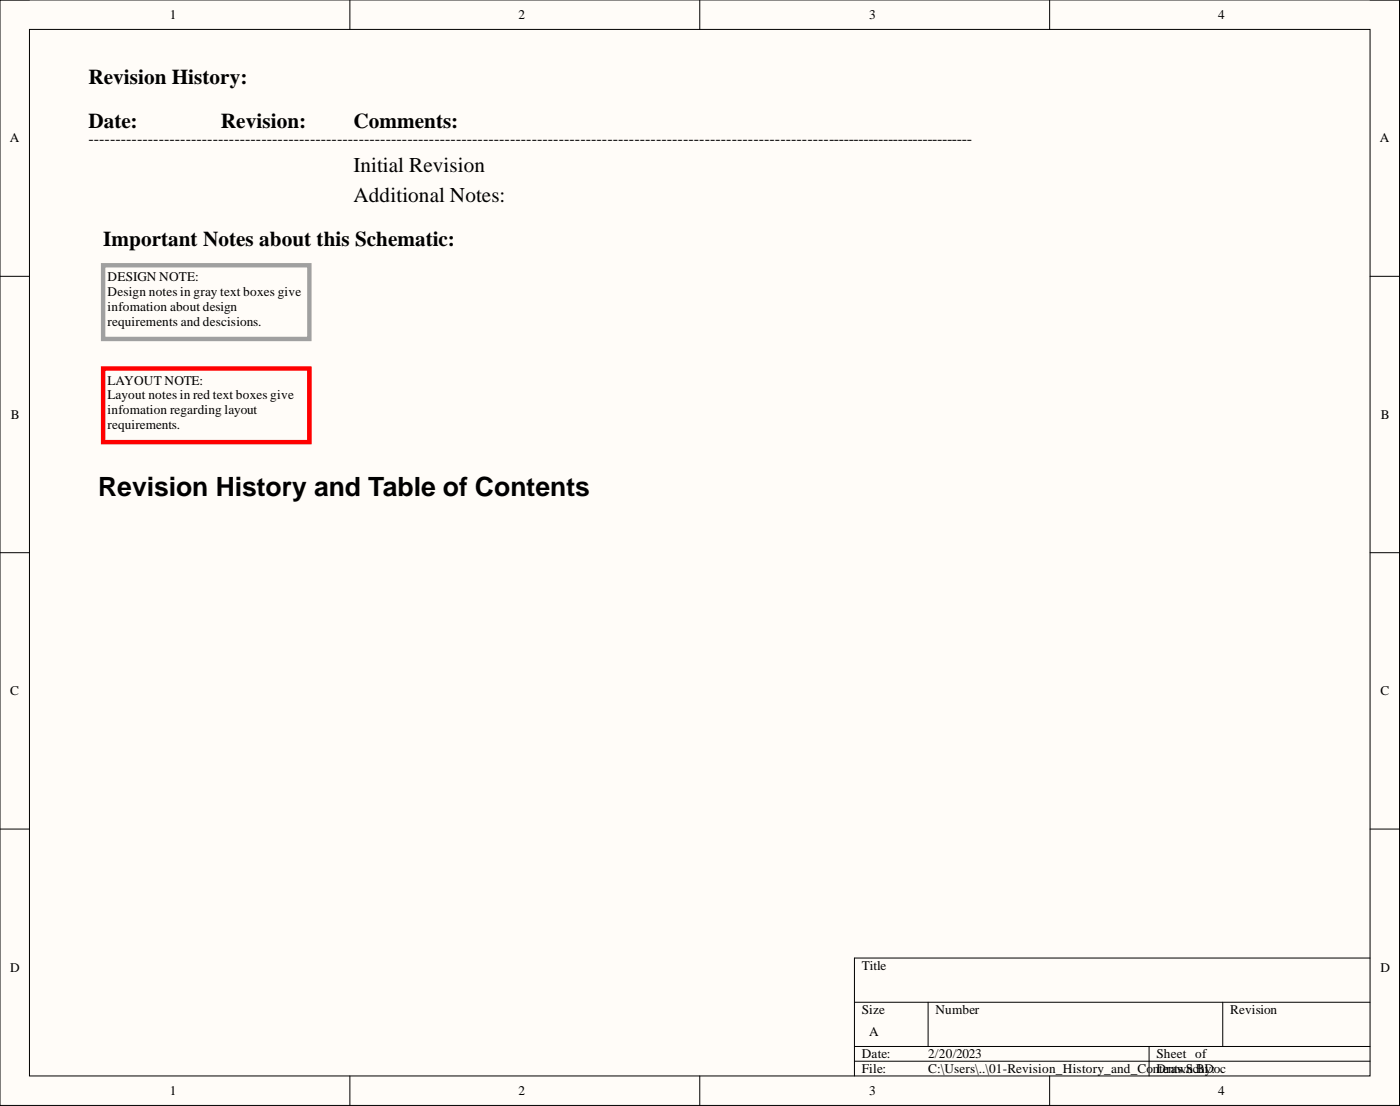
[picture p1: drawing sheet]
<svg xmlns="http://www.w3.org/2000/svg" width="241mm" height="190mm" viewBox="0 0 241 190" stroke-linecap="round" stroke-linejoin="round" font-family="sans-serif">
<defs><g id="words">
<text font-size="4.6" x="16.9" y="85.4">Revision History and Table of Contents</text>
<g font-size="3.6">
<text x="15.2" y="14.5">Revision History:</text>
<text x="15.2" y="22.1">Date:</text>
<text x="38.1" y="22.1">Revision:</text>
<text x="60.9" y="22.1">Comments:</text>
<text x="60.9" y="29.7">Initial Revision</text>
<text x="60.9" y="34.8">Additional Notes:</text>
<text x="17.8" y="42.4">Important Notes about this Schematic:</text>
</g>
<text font-size="2.8" x="15.2" y="24.8">----------------------------------------------------------------------------------------------------------------------------------------------------------------------</text>
<g font-size="2.3">
<text x="29.3" y="3.3">1</text>
<text x="89.4" y="3.3">2</text>
<text x="149.8" y="3.3">3</text>
<text x="210" y="3.3">4</text>
<text x="1.7" y="24.5">A</text>
<text x="237.8" y="24.5">A</text>
<text x="18.5" y="48.5">DESIGN NOTE:</text>
<text x="18.5" y="51">Design notes in gray text boxes give</text>
<text x="18.5" y="53.6">infomation about design</text>
<text x="18.5" y="56.1">requirements and descisions.</text>
<text x="18.5" y="66.3">LAYOUT NOTE:</text>
<text x="18.5" y="68.8">Layout notes in red text boxes give</text>
<text x="18.5" y="71.3">infomation regarding layout</text>
<text x="1.9" y="72.2">B</text>
<text x="18.5" y="73.9">requirements.</text>
<text x="238" y="72.2">B</text>
<text x="1.8" y="119.7">C</text>
<text x="237.9" y="119.7">C</text>
<text x="1.8" y="167.4">D</text>
<text x="148.5" y="167">Title</text>
<text x="237.9" y="167.4">D</text>
<text x="148.5" y="174.7">Size</text>
<text x="149.8" y="178.5">A</text>
<text x="161.2" y="174.7">Number</text>
<text x="212" y="174.7">Revision</text>
<text x="148.5" y="182.3">Date:</text>
<text x="148.5" y="184.8">File:</text>
<text x="160" y="182.3">2/20/2023</text>
<text x="160" y="184.8">C:\Users\..\01-Revision_History_and_Co</text>
<text x="198.7" y="184.8">nDrawnchDoc</text>
<text x="199.3" y="182.3">Sheet of</text>
<text x="199.8" y="184.8">tents.S By:</text>
<text x="29.3" y="188.6">1</text>
<text x="89.4" y="188.6">2</text>
<text x="149.8" y="188.6">3</text>
<text x="210" y="188.6">4</text>
</g>
</g></defs>
<path d="M0 0h241.2v190.4h-241.2z" fill-rule="evenodd" fill="#fffcf8"/>
<path d="M0 0h241.2v190.4h-241.2z" fill="none" stroke="#000" stroke-width=".17"/>
<path d="M5.1 5.1h231v180.2h-231z" fill-rule="evenodd" fill="#fffcf8"/>
<g fill="none" stroke="#000" stroke-width=".17">
<path d="M0 0h5.1M60.3 0v5.1M120.6 0v5.1M180.9 0v5.1M236.1 0h5.1v5.1M5.1 5.1h231v180.2h-231zM0 47.6h5.1M236.1 47.6h5.1M0 95.2h5.1M236.1 95.2h5.1M0 142.8h5.1M236.1 142.8h5.1"/>
<path d="M147.3 172.6h88.8M160 172.6v7.6M210.7 172.6v7.6M236.1 165h-88.8v20.3M60.3 185.3v5.1M120.6 185.3v5.1M147.3 180.2h88.8M147.3 182.8h88.8M180.9 185.3v5.1M198.1 180.2v5.1M241.2 185.3v5.1"/>
</g>
<path d="M17.8 45.7h35.5v12.7h-35.5z" fill="none" stroke="#a0a0a0" stroke-width=".76"/>
<path d="M17.8 63.5h35.5v12.7h-35.5z" fill="none" stroke="#f00" stroke-width=".76"/>
<use href="#words"/>
</svg>
